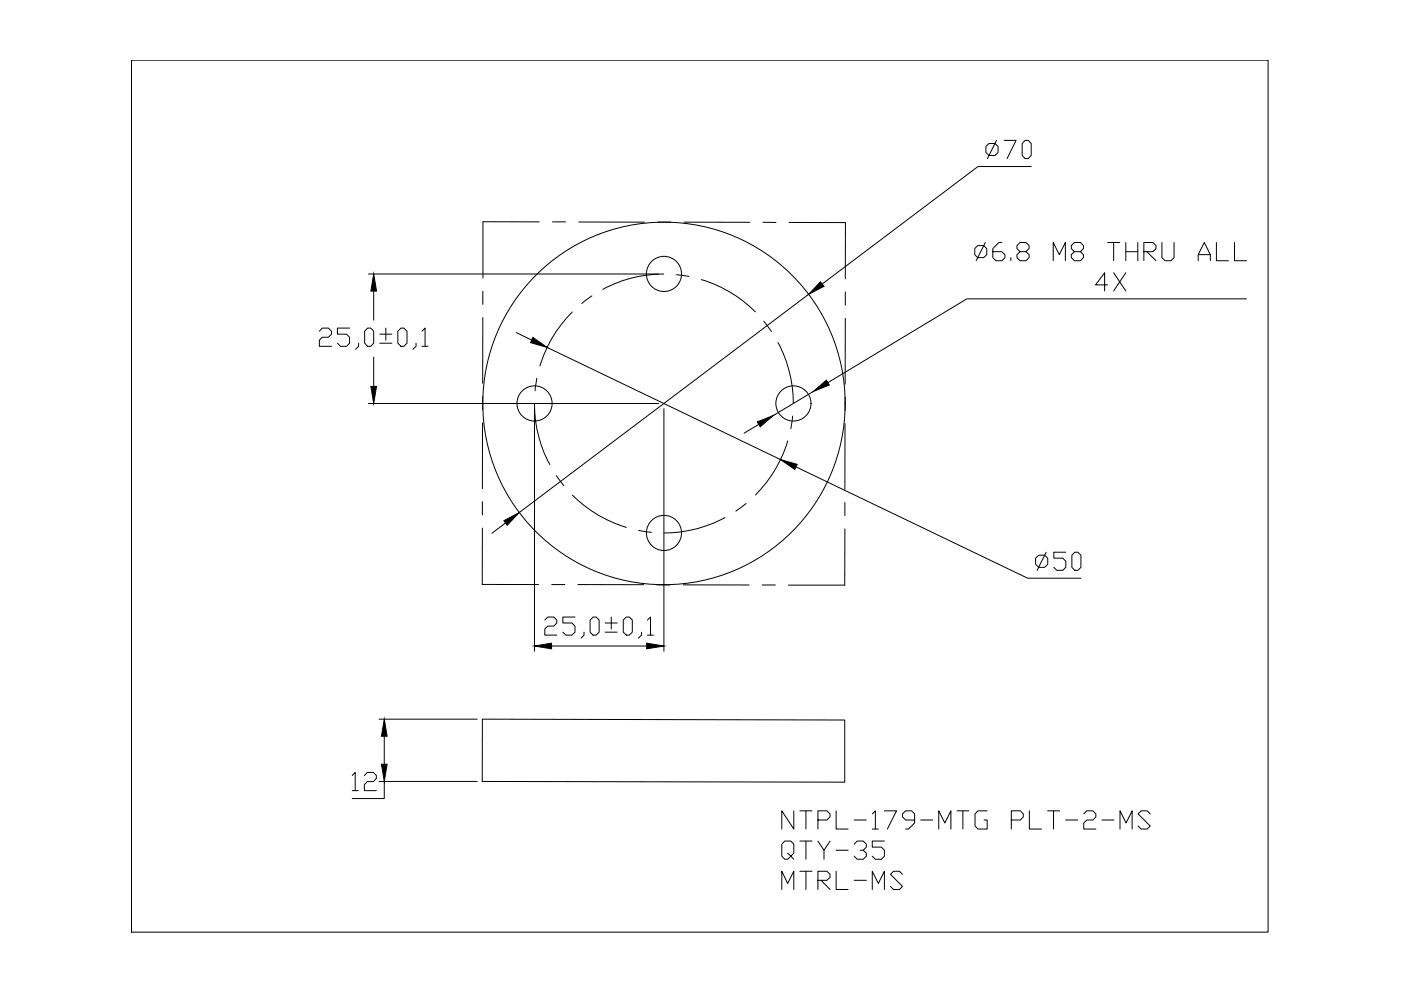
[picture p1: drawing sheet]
<svg xmlns="http://www.w3.org/2000/svg" width="420mm" height="297mm" viewBox="0 0 420 297" stroke-linecap="round" stroke-linejoin="round" font-family="sans-serif">
<!-- layer: 0 -->
<g fill="none" stroke="#000" stroke-width=".3">
<path d="M39.3 18h.1M39.3 18v261.4h341v-261.4h-341v261.4M295.7 43.9l.9-.9h1.8l.9 .9v1.8l-.9 .9h-1.8l-.9-.9zM298.8 42.1l-2.7 5.4M301.1 42.1h3.6l-2.7 5.4M307.4 42.1h1l.9 .9v3.6l-.9 .9h-1l-.9-.9v-3.6zM309.3 49.9h-16l-46.7 35.2M161.7 66.5h-16.9v16.9M165.7 66.5h3.9M173.6 66.5l19.7 .1M197.2 66.6h4M205.1 66.6h19.7"/>
<path d="M228.8 66.6l3.9 .1M236.7 66.7h16.8v16.9M292.3 74.5l.9-.9h1.8l.9 .9v1.8l-.9 .9h-1.8l-.9-.9zM295.5 72.7l-2.8 5.4M300.5 72.7h-.9l-1.9 1.8v2.7l.9 .9h1.9l.9-.9v-.9l-.9-.9h-2.8M303.2 77.2v.9M305.9 75.4l-.9-.9v-.9l.9-.9h1.8l.9 .9v.9l-.9 .9h-1.8l-.9 .9v.9l.9 .9h1.8l.9-.9v-.9l-.9-.9M315.9 78.1v-5.4l1.8 3.6 1.8-3.6v5.4M322.2 75.4l-.9-.9v-.9l.9-.9h1.8l.9 .9v.9l-.9 .9h-1.8l-.9 .9v.9l.9 .9h1.8l.9-.9v-.9l-.9-.9M332.2 72.7h3.6M334 72.7v5.4M337.6 72.7v5.4"/>
<path d="M337.6 75.4h3.6M341.2 72.7v5.4M343 75.4h2.8l.9-.9v-.9l-.9-.9h-2.8v5.4M343.9 75.4l2.8 2.7M348.5 72.7v4.5l.9 .9h1.8l.9-.9v-4.5M359.3 78.1v-1.8l1.9-3.6 1.8 3.6v1.8M359.3 76.3h3.7M364.8 72.7v5.4h3.6M370.2 72.7v5.4h3.6M95.8 99.3l.9-1h1.8l.9 1v.9l-.9 .9h-1.8l-.9 .9v1.8h3.6M104.8 98.3h-3.6v1.9h2.7l.9 .9v1.8l-.9 .9h-1.8l-.9-.9M110.3 98.3h.9l.9 1v3.6l-.9 .9h-.9l-.9-.9v-3.6z"/>
<path d="M110.5 82.1h87M112.1 87.2v8.8M115.7 98.3v3.7M119.3 99.3l.9-1h.9l1 1v3.6l-1 .9h-.9l-.9-.9zM126.5 99.3l1-1v5.5M144.8 87.3v3.9M144.8 95.2v19.7M154.8 99.7l4.7 2.2M171.6 93.5a37.9 37.9 0 0 0-9.7 16.2M177.5 88.7l-3 2.3M199.1 82.1a38.1 38.1 0 0 0-18.3 4.6M202.9 82.3l3.7 .5"/>
<path d="M210.3 83.8a38.8 38.8 0 0 1 16.2 9.7M229.1 96.3l2.3 3.1M242.5 88.2l-86.8 65.5M253.5 87.5v4M253.5 95.4v19.7M332.2 85.4h-3.6l2.7-3.7v5.5M334 81.7l3.6 5.5M337.6 81.7l-3.6 5.5M373.8 89.6h-83.8l-41.7 25.1M107.5 102.9v.9l-.8 .9M112.1 107.1v8.7M113.9 102.9h3.6"/>
<path d="M113.9 100.2h3.6M124.8 102.9v.9l-1 .9M126.5 103.8h1.9M144.8 118.9v3.9M161 113.4l-.5 3.7M164.1 104.1l70 33.7M233.3 102.7a39 39 0 0 1 4.6 18.2M243.9 117.3l-12 7.2M253.5 119.1l-.1 3.9M110.5 120.9h87M144.7 126.7v19.8M160.3 120.9a38.1 38.1 0 0 0 4.6 18.3"/>
<path d="M160.3 122.5v72.7M199.1 122.5v72.7M227.6 127.2l-4.4 2.6M236.2 132.2a38.8 38.8 0 0 1-9.6 16.2M237.7 124.7l-.5 3.8M238.7 140l69.5 33.3h16M253.4 127v19.7M144.7 158.3l-.1 16.9h16.9M144.7 150.4v3.9M151.6 156.8l-4.1 3.1M166.8 142.5l2.3 3.1M171.7 148.4a38.3 38.3 0 0 0 16.1 9.7"/>
<path d="M191.5 159l3.8 .6M217.4 155.2a38.1 38.1 0 0 1-18.3 4.6M223.7 150.9l-3 2.3M253.4 158.5l-.1 16.9h-16.9M253.4 150.6v4M165.5 175.2h3.9M173.3 175.2l19.8 .1M197 175.3h4M204.9 175.3h19.7M228.6 175.3h3.9M310.6 167.3l.9-.9h1.8l.9 .9v1.8l-.9 1h-1.8l-.9-1zM313.7 165.5l-2.7 5.4"/>
<path d="M319.6 165.5h-3.6v1.8h2.7l.9 .9v1.9l-.9 .8h-1.8l-.9-.8M321.5 166.4l.8-.9h1l.9 .9v3.7l-.9 .8h-1l-.8-.8zM163.4 185.8l.9-.8h1.8l.9 .8v.9l-.9 1h-1.8l-.9 .9v1.8h3.6M165.4 193.6h28.5M172.4 185h-3.6v1.7h2.7l.9 1v1.8l-.9 .9h-1.8l-.9-.9M175.1 189.5v.9l-.8 .9M177 185.8l.9-.8h.9l.9 .8v3.7l-.9 .9h-.9l-.9-.9zM181.5 189.5h3.6M181.5 186.7h3.6M183.3 185v3.6M186.9 185.8l.9-.8h.9l.9 .8v3.7l-.9 .9h-.9l-.9-.9zM192.4 189.5v.9l-1 .9"/>
<path d="M194.2 185.8l.9-.8v5.4M194.2 190.4h1.8M113.7 215.6h29.4M144.7 215.6l108.6 .2v18.6l-108.7-.2zM105.6 232.5l.9-1v5.5M105.6 237h1.9M109.3 232.5l.9-1h1.8l.9 1v.8l-.9 1h-1.8l-.9 .9v1.8h3.6M113.7 234.2h29.4M115.2 234.2v5.2h-9.6M115.2 220.7v8.4M236.2 255.7l1 .9-1 1h-.9l-.8-1v-3.6l.8-.9h1.9l.9 .9v2.7l-.9 .9 .9 1M238.1 243v5.5l-3.6-5.5v5.5"/>
<path d="M239.9 243h3.6M239.9 252.1h3.6M241.7 243v5.5M241.7 252.1v5.5M245.3 245.8h2.7l.9-.9v-.9l-.9-1h-2.7v5.5M245.3 252.1l1.8 2.7v2.8M248.9 252.1l-1.8 2.7M250.8 243v5.5h3.6M250.8 254.8h3.6M256.2 253l.9-.9h1.8l.9 .9v.9l-.9 .9h-.9M256.2 245.8h3.6M258.9 254.8l.9 .9v.9l-.9 1h-1.8l-.9-1"/>
<path d="M261.6 244l.9-1v5.5M261.6 248.5h1.8M265.2 243h3.7l-2.8 5.5M265.2 252.1h-3.6v1.8h2.7l.9 .9v1.8l-.9 1h-1.8l-.9-1M274.3 245.8h-2.7l-.9-.9v-.9l.9-1h1.8l.9 1v2.7l-1.8 1.8h-.9M276.1 245.8h3.6M281.5 248.5v-5.5l1.9 3.7 1.8-3.7v5.5M287 243h3.6M288.8 243v5.5M296.1 243h-2.8l-.9 1v3.6l.9 .9h2.8v-2.7h-1M303.3 245.8h2.7l.9-.9v-.9l-.9-1h-2.7v5.5M308.7 243v5.5h3.6"/>
<path d="M314.2 243h3.6M315.9 243v5.5M319.6 245.8h3.6M325 244l.9-1h1.9l.8 1v.9l-.8 .9h-1.9l-.9 .9v1.8h3.6M330.5 245.8h3.6M335.9 248.5v-5.5l1.8 3.7 1.8-3.7v5.5M344.9 244l-.8-1h-1.9l-.9 1 3.6 3.6-.8 .9h-1.9l-.9-.9M234.5 266.6v-5.4l1.7 3.6 1.9-3.6v5.4M239.9 261.2h3.6M241.7 261.2v5.4M245.3 263.9h2.7l.9-.9v-.9l-.9-.9h-2.7v5.4M246.2 263.9l2.7 2.7"/>
<path d="M250.8 261.2v5.4h3.6M256.2 263.9h3.6M261.6 266.6v-5.4l1.8 3.6 1.8-3.6v5.4M270.7 262.1l-.9-.9h-1.9l-.8 .9 3.6 3.6-.9 .9h-1.9l-.8-.9"/>
<circle cx="199.1" cy="82.1" r="5.3"/>
<circle cx="160.3" cy="120.9" r="5.3"/>
<circle cx="199.1" cy="120.9" r="54.3"/>
<circle cx="237.9" cy="120.9" r="5.3"/>
<circle cx="199.1" cy="159.7" r="5.3"/>
</g>
<path d="M112.1 82.1l.8 5.1h-1.7zM246.1 84.5l1 1.3-4.6 2.4zM111.2 115.8h1.7l-.8 5.1zM159.8 101.1l4.3 3-5-1.4zM243.9 117.3l3.9-3.3 .9 1.4zM227.1 126.4l4.8-1.9-3.9 3.4zM234.1 137.8l5 1.4-.7 1.5zM151.1 156.1l4.6-2.4-3.6 3.7zM160.3 193.6l5.1-.8v1.7zM193.9 192.8l5.2 .8-5.2 .9zM115.2 215.6l.9 5.1h-1.7zM114.4 229.1h1.7l-.9 5.1z" fill="#000" stroke="#000" stroke-width=".3"/>
</svg>
